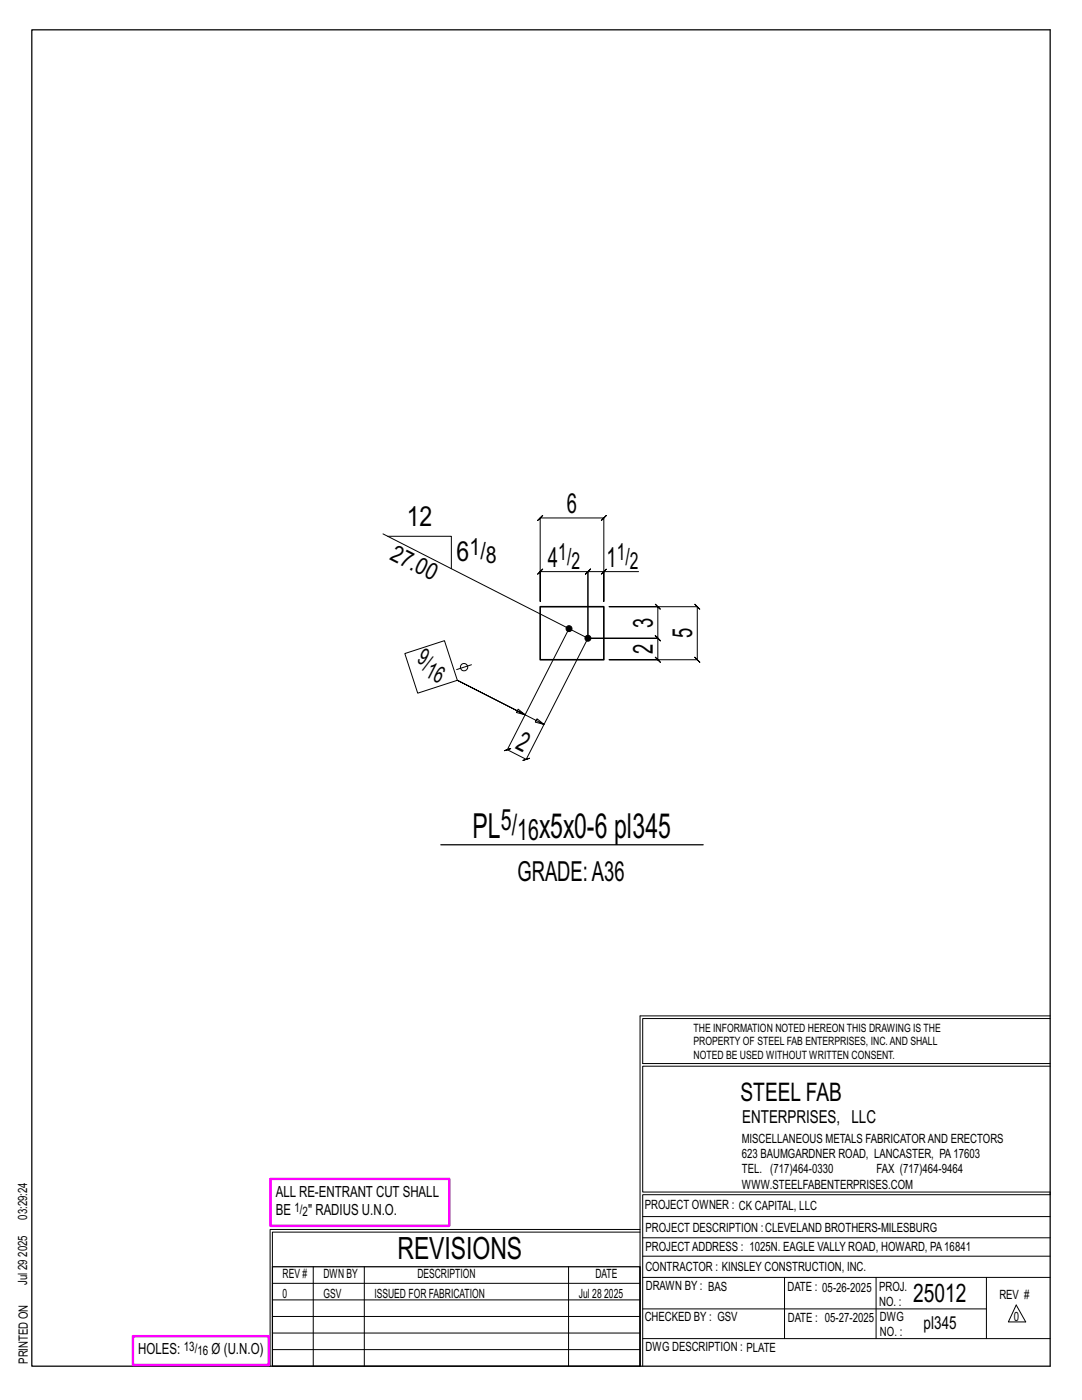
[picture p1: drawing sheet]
<svg xmlns="http://www.w3.org/2000/svg" width="216mm" height="279mm" viewBox="0 0 216 279" stroke-linecap="round" stroke-linejoin="round" font-family="sans-serif">
<defs><g id="words">
<g font-size="6.9">
<text x="94.3" y="167.1">PL</text>
<text x="107.6" y="167.1">x5x0-6 pl345</text>
</g>
<text font-size="6.1" x="79.3" y="251.3">REVISIONS</text>
<g font-size="5.9">
<text x="99.9" y="165.6">5/</text>
<text x="103.2" y="167.7">16</text>
</g>
<g font-size="5.5">
<text x="81.1" y="105">12</text>
<text x="113.1" y="102.4">6</text>
<text x="91.1" y="112">6</text>
<text x="109.3" y="113.1">4</text>
<text x="121" y="113.1">1</text>
<text x="130.3" y="125.3" transform="rotate(-90 130.3 125.3)">3</text>
<text x="130.3" y="130.5" transform="rotate(-90 130.3 130.5)">2</text>
<text x="138.1" y="127.4" transform="rotate(-90 138.1 127.4)">5</text>
<text x="102.7" y="149.2" transform="rotate(27 102.7 149.2)">2</text>
<text x="103.3" y="175.9">GRADE:A36</text>
</g>
<g font-size="5.1">
<text x="147.8" y="219.8">STEEL FAB</text>
<text x="182.2" y="259.9">25012</text>
</g>
<g font-size="4.7">
<text x="77.6" y="111.5" transform="rotate(27 77.6 111.5)">27.00</text>
<text x="93.7" y="110.8">1/</text>
<text x="97" y="112.5">8</text>
<text x="111.4" y="111.8">1/</text>
<text x="114" y="113.5">2</text>
<text x="123.1" y="111.8">1/</text>
<text x="125.7" y="113.5">2</text>
<text x="83.1" y="132.2" transform="rotate(27 83.1 132.2)">9/</text>
<text x="84.6" y="134.9" transform="rotate(27 84.6 134.9)">16</text>
</g>
<g font-size="3.6">
<text x="148.1" y="224.1">ENTERPRISES, LLC</text>
<text x="184.3" y="265.2">pl345</text>
</g>
<g font-size="3.1">
<text x="55" y="238.9">ALL RE-ENTRANT CUT SHALL</text>
<text x="55" y="242.5">BE</text>
<text x="61.5" y="242.5">&quot; RADIUS U.N.O.</text>
<text x="27.6" y="270.2">HOLES:</text>
<text x="42.2" y="270.2">Ø (U.N.O)</text>
</g>
<g font-size="2.6">
<text x="58.8" y="241.8">1/</text>
<text x="60.4" y="242.7">2</text>
<text x="36.7" y="269.6">13/</text>
<text x="39.4" y="270.5">16</text>
</g>
<g font-size="2.5">
<text x="148" y="231.2">623 BAUMGARDNER ROAD, LANCASTER, PA17603</text>
<text x="148" y="228.1">MISCELLANEOUS METALS FABRICATORAND ERECTORS</text>
<text x="148" y="237.2">WWW.STEELFABENTERPRISES.COM</text>
<text x="148" y="234.2">TEL. (717)464-0330</text>
<text x="174.9" y="234.2">FAX (717)464-9464</text>
<text x="5.4" y="243.4" transform="rotate(-90 5.4 243.4)">03:29:24</text>
<text x="128.7" y="241.3">PROJECT OWNER : CK CAPITAL, LLC</text>
<text x="128.8" y="246">PROJECT DESCRIPTION :CLEVELAND BROTHERS-MILESBURG</text>
<text x="5.4" y="250.8" transform="rotate(-90 5.4 250.8)">2025</text>
<text x="128.8" y="249.7">PROJECTADDRESS : 1025N. EAGLE VALLY ROAD, HOWARD, PA16841</text>
<text x="5.4" y="256.5" transform="rotate(-90 5.4 256.5)">Jul 29</text>
<text x="56.4" y="255">REV #</text>
<text x="64.5" y="255">DWN BY</text>
<text x="83.3" y="255">DESCRIPTION</text>
<text x="118.8" y="255">DATE</text>
<text x="128.8" y="253.7">CONTRACTOR : KINSLEY CONSTRUCTION, INC.</text>
<text x="128.9" y="257.5">DRAWN BY : BAS</text>
<text x="157.1" y="257.6">DATE : 05-26-2025</text>
<text x="175.4" y="257.7">PROJ.</text>
<text x="56.4" y="259">0</text>
<text x="64.5" y="259">GSV</text>
<text x="74.7" y="259">ISSUED FOR FABRICATION</text>
<text x="115.5" y="259">Jul 28</text>
<text x="120.6" y="259">2025</text>
<text x="128.6" y="263.7">CHECKED BY : GSV</text>
<text x="157.2" y="263.7">DATE : 05-27-2025</text>
<text x="175.4" y="260.7">NO. :</text>
<text x="175.6" y="263.7">DWG</text>
<text x="199.4" y="259.2">REV #</text>
<text x="202.3" y="263.7">0</text>
<text x="128.8" y="269.7">DWG DESCRIPTION : PLATE</text>
<text x="175.6" y="266.7">NO. :</text>
<text x="5.5" y="272.2" transform="rotate(-90 5.5 272.2)">PRINTED ON</text>
</g>
<g font-size="2.3">
<text x="138.4" y="208.6">PROPERTY OF STEEL FAB ENTERPRISES, INC.AND SHALL</text>
<text x="138.4" y="205.9">THE INFORMATION NOTED HEREON THIS DRAWING IS THE</text>
<text x="138.4" y="211.3">NOTED BE USED WITHOUT WRITTEN CONSENT.</text>
</g>
</g></defs>
<g fill="none" stroke="#000" stroke-width=".2">
<path d="M76.4 106.5l40.9 20.9v-13.3l-.5 .5 1-1-.5 .5h3.2M77.4 107h12.7v6.5M121 113.6l-1 1zM127.4 114.1h-6.9v5.9v-16.6l.5-.5-1 1 .5-.5h-12.7l.5-.5-1 1 .5-.5v16.6v-5.9l-.5 .5 1-1-.5 .5h9.5l-.5 .5 1-1-.5 .5v13.3l-12.3 24.1 .7-.2-1.4 .5 .7-.3-3.8-1.9 .7-.2-1.3 .4 .6-.2 12.3-24.1M80.8 130.4l7.9-2.5 2.6 7.9-8 2.5zM94.1 132.7l-3 .9M121.5 121.1h17.6l-.5-.5 1 1-.5-.5v10.6l-.5-.5 1 1-.5-.5h-17.6h9.8l.5 .5-1-1 .5 .5v-4.3l.5 .5-1-1 .5 .5h-14h14l.5 .5-1-1 .5 .5v-6.3l.5 .5-1-1 .5 .5zM104.8 142.7l-1.4-1.2-.4 .7 1.8 .5-13.5-6.9 17.3 8.8-1.8-.5 .4-.7 1.4 1.2M127.7 202.7v70M127.7 202.7h81.8M209.5 203.3h-81.3v9h81.3M209.5 212.8h-81.3v25.1h81.3v.5h-81.3v34.3"/>
<path d="M54.4 259.4h73.3M54.4 256.1h73.3M62.5 252.8v19.9M72.7 252.8v19.9M113.4 252.8v19.9M127.7 245.4h-73.8v27.3M127.7 245.9h-73.3v6.9M128.2 242.8h81.3M128.2 254.9h81.3M128.2 250.7h81.3M128.2 247h81.3M156.5 254.9v12.2"/>
<path d="M174.8 254.9v12.2M196.8 254.9v12.2M54.4 269.3h73.3M54.4 266h73.3M54.4 262.7h73.3M128.2 261.2h68.6M128.2 267.1h81.3M202.8 260.4l1.9 3.4h-3.5z"/>
<circle cx="92.6" cy="133.1" r=".74"/>
</g>
<path d="M6.3 6h203.2v266.7h-203.2zM88 168.6h52.3M54.4 252.8h73.3v19.9h-73.3z" fill="none" stroke="#000" stroke-width=".25"/>
<path d="M54 235.3h35.6v9.3h-35.6zM26.5 266.7h27.1v5.7h-27.1z" fill="none" stroke="#f0f" stroke-width=".5"/>
<g fill="#000" stroke="#000" stroke-width=".2">
<circle cx="113.5" cy="125.5" r=".6"/>
<circle cx="117.3" cy="127.4" r=".6"/>
</g>
<path d="M107.8 121.1h12.7v10.6h-12.7z" fill="none" stroke="#000" stroke-width=".32"/>
<use href="#words"/>
</svg>
